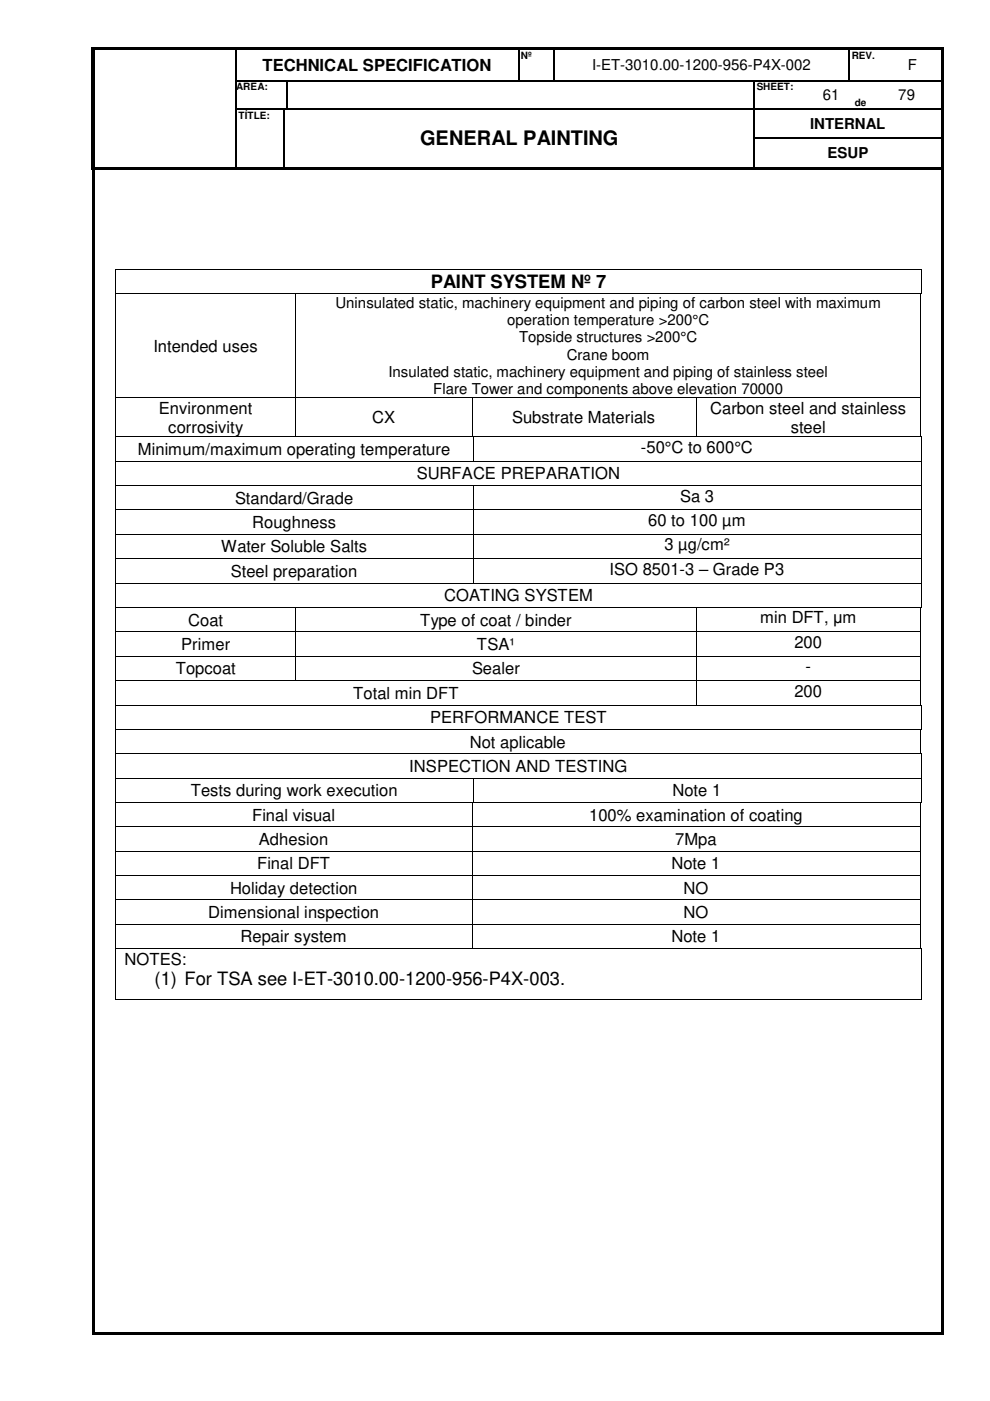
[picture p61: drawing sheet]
<svg xmlns="http://www.w3.org/2000/svg" width="210mm" height="297mm" viewBox="0 0 210 297" stroke-linecap="round" stroke-linejoin="round" font-family="sans-serif">
<defs><g id="words">
<text font-size="4.2" x="89.1" y="30.8">GENERAL PAINTING</text>
<g font-size="3.9">
<text x="91.3" y="61">PAINT SYSTEM Nº 7</text>
<text x="32.8" y="208.9">(1) For TSA see I-ET-3010.00-1200-956-P4X-003.</text>
</g>
<g font-size="3.5">
<text x="55.6" y="15">TECHNICAL SPECIFICATION</text>
<text x="32.5" y="74.5">Intended uses</text>
<text x="33.7" y="87.7">Environment</text>
<text x="78.9" y="89.7">CX</text>
<text x="108.6" y="89.7">Substrate Materials</text>
<text x="150.6" y="87.7">Carbon steel and stainless</text>
<text x="35.7" y="91.8">corrosivity</text>
<text x="167.6" y="91.8">steel</text>
<text x="29.3" y="96.5">Minimum/maximum operating temperature</text>
<text x="88.3" y="101.6">SURFACE PREPARATION</text>
<text x="135.9" y="96">-50°C to 600°C</text>
<text x="49.8" y="106.8">Standard/Grade</text>
<text x="144.2" y="106.3">Sa 3</text>
<text x="53.5" y="112">Roughness</text>
<text x="137.5" y="111.5">60 to 100 µm</text>
<text x="46.9" y="117.1">Water Soluble Salts</text>
<text x="140.9" y="116.7">3 µg/cm²</text>
<text x="48.9" y="122.3">Steel preparation</text>
<text x="129.2" y="121.8">ISO 8501-3 – Grade P3</text>
<text x="94.1" y="127.5">COATING SYSTEM</text>
<text x="38.4" y="137.8">Primer</text>
<text x="39.9" y="132.6">Coat</text>
<text x="89.1" y="132.6">Type of coat / binder</text>
<text x="101.1" y="137.8">TSA¹</text>
<text x="161.2" y="132.2">min DFT, µm</text>
<text x="168.4" y="137.3">200</text>
<text x="37.3" y="143">Topcoat</text>
<text x="100.1" y="143">Sealer</text>
<text x="170.8" y="142.5">-</text>
<text x="74.9" y="148.2">Total min DFT</text>
<text x="168.4" y="147.7">200</text>
<text x="91.2" y="153.3">PERFORMANCE TEST</text>
<text x="99.6" y="158.5">Not aplicable</text>
<text x="86.8" y="163.7">INSPECTION AND TESTING</text>
<text x="40.4" y="168.8">Tests during work execution</text>
<text x="53.5" y="174">Final visual</text>
<text x="124.9" y="174">100% examination of coating</text>
<text x="142.6" y="168.8">Note 1</text>
<text x="54.9" y="179.2">Adhesion</text>
<text x="143.2" y="179.2">7Mpa</text>
<text x="54.5" y="184.3">Final DFT</text>
<text x="142.4" y="184.3">Note 1</text>
<text x="48.8" y="189.5">Holiday detection</text>
<text x="144.9" y="189.5">NO</text>
<text x="44.2" y="194.6">Dimensional inspection</text>
<text x="144.9" y="194.6">NO</text>
<text x="51" y="199.8">Repair system</text>
<text x="142.4" y="199.8">Note 1</text>
<text x="26.4" y="204.5">NOTES:</text>
</g>
<g font-size="3.2">
<text x="125.5" y="14.9">I-ET-3010.00-1200-956-P4X-002</text>
<text x="192.5" y="14.9">F</text>
<text x="174.5" y="21.3">61</text>
<text x="190.5" y="21.3">79</text>
<text x="171.7" y="27.3">INTERNAL</text>
<text x="175.5" y="33.5">ESUP</text>
<text x="71.1" y="65.3">Uninsulated static, machinery equipment and piping of carbon steel with maximum</text>
<text x="107.5" y="69">operation temperature &gt;200°C</text>
<text x="110.1" y="72.6">Topside structures &gt;200°C</text>
<text x="120.2" y="76.2">Crane boom</text>
<text x="82.3" y="79.9">Insulated static, machinery equipment and piping of stainless steel</text>
<text x="91.9" y="83.6">Flare Tower and components above elevation 70000</text>
</g>
<g font-size="2.1">
<text x="110.4" y="12.4">Nº</text>
<text x="180.6" y="12.4">REV.</text>
<text x="50.1" y="19.2">AREA:</text>
<text x="160.4" y="19.2">SHEET:</text>
<text x="181.2" y="22.4">de</text>
<text x="50.6" y="25.1">TÍTLE:</text>
</g>
</g></defs>
<g fill="#000">
<path d="M19.4 10.5h.8zM19.4 10h.8v.5h-.8zM19.4 10.5h.8v6.5h-.8zM19.4 17h.8v.3h-.8zM20.2 10h29.6v.5h-29.6zM49.8 10.5h.3zM49.8 10h.5v.5h-.5zM49.8 17h.3v.3h-.3zM50.3 10h59.5v.5h-59.5zM60.6 17h.2v.3h-.2zM109.8 10.5h.3zM109.8 10h.5v.5h-.5z"/>
<path d="M109.8 17h.3v.3h-.3zM110.3 10h7v.5h-7zM117.3 10.5h.3zM117.3 10h.5v.5h-.5zM117.3 17h.3v.3h-.3zM117.8 10h62v.5h-62zM159.8 17h.3v.3h-.3zM172.5 17h.2v.3h-.2zM179.8 10.5h.3zM179.8 10h.5v.5h-.5zM179.8 17h.3v.3h-.3zM180.1 17h.2v.3h-.2z"/>
<path d="M180.3 10h7.2v.5h-7.2zM185 17h.3v.3h-.3zM187.5 10h.5v.5h-.5zM187.5 17h.2v.3h-.2zM188 10h11.5v.5h-11.5zM199.5 10h.5v.5h-.5zM199.5 10.5h.5v6.5h-.5zM199.5 17h.5v.3h-.5zM19.4 17.3h.8v5.7h-.8zM19.4 23h.8v.2h-.8zM19.4 23.2h.8v6h-.8zM19.4 29.2h.8v.3h-.8z"/>
<path d="M19.4 29.5h.8v5.9h-.8zM19.4 35.4h.8v.5h-.8zM19.5 35.9l.5 .1zM20.2 35.4h.5v.5h-.5zM20.7 35.4h29.1v.5h-29.1zM49.8 23h.3v.2h-.3zM49.8 29.2h.3v.3h-.3zM49.8 35.4h.5v.5h-.5zM50.3 35.4h9.8v.5h-9.8zM60.1 23h.3v.2h-.3zM60.1 29.2h.4v.3h-.4zM60.1 35.4h.5v.5h-.5z"/>
<path d="M60.4 23h.2v.2h-.2zM60.6 23h.2v.2h-.2zM60.6 35.4h99.2v.5h-99.2zM159.8 23h.3v.2h-.3zM159.8 29.2h.3v.3h-.3zM159.8 35.4h.5v.5h-.5zM160.3 35.4h39.2v.5h-39.2zM172.5 23h.2v.2h-.2zM180 23h.2v.2h-.2zM185 23h.3v.2h-.3zM199.5 17.3h.5v5.7h-.5zM199.5 23h.5v.2h-.5z"/>
<path d="M199.5 23.2h.5v6h-.5zM199.5 29.2h.5v.3h-.5zM199.5 29.5h.5v5.9h-.5zM199.5 35.4h.5v.6h-.5zM24.4 57h.2v.1h-.2zM195.3 57h.2v.1h-.2zM24.4 62.1h.2v.2h-.2zM62.7 62.1h.1v.2h-.1zM195.1 62.1h.1v.2h-.1zM195.2 62.1h.2v.2h-.2zM195.3 62.1h.2v.2h-.2zM24.4 84.2h.2v.2h-.2z"/>
<path d="M24.4 92.5h.2v.2h-.2zM24.4 97.7h.2v.2h-.2zM62.7 84.2h.1v.2h-.1zM62.7 92.5h.1v.2h-.1zM100 84.2h.2v.2h-.2zM100 92.5h.2v.2h-.2zM100.2 92.5v.2zM100.2 92.5h.2v.2h-.2zM100.2 97.7h.2v.2h-.2zM147.5 84.2h.2v.2h-.2zM147.5 92.5h.2v.2h-.2zM195.1 84.2h.1v.2h-.1z"/>
<path d="M195.1 92.5h.1v.2h-.1zM195.2 92.5h.2v.2h-.2zM195.3 92.5h.2v.2h-.2zM195.3 97.7h.2v.2h-.2zM24.4 102.9h.2v.1h-.2zM24.4 108h.2v.2h-.2zM24.4 113.2h.2v.2h-.2zM24.4 118.4h.2v.1h-.2zM100.2 102.9h.2v.1h-.2zM100.2 108h.2v.2h-.2zM100.2 113.2h.2v.2h-.2zM100.2 118.4h.2v.1h-.2z"/>
<path d="M195.3 102.9h.2v.1h-.2zM195.3 108h.2v.2h-.2zM195.3 113.2h.2v.2h-.2zM195.3 118.4h.2v.1h-.2zM24.4 123.5h.2v.2h-.2zM24.4 128.7h.2v.2h-.2zM24.4 133.9h.2v.1h-.2zM24.4 139h.2v.2h-.2zM62.7 128.7h.1v.2h-.1zM62.7 133.9h.1v.1h-.1zM62.7 139h.1v.2h-.1zM100.2 123.5h.2v.2h-.2z"/>
<path d="M147.5 128.7h.2v.2h-.2zM147.5 133.9h.2v.1h-.2zM147.5 139h.2v.2h-.2zM195.1 128.7h.1v.2h-.1zM195.1 133.9h.1v.1h-.1zM195.1 139h.1v.2h-.1zM195.2 128.7h.2v.2h-.2zM195.3 123.5h.2v.2h-.2zM195.3 128.7h.2v.2h-.2zM24.4 144.2h.2v.2h-.2zM24.4 149.4h.2v.2h-.2zM24.4 154.6h.2v.1h-.2z"/>
<path d="M24.4 159.7h.2v.2h-.2zM62.7 144.2h.1v.2h-.1zM147.5 144.2h.2v.2h-.2zM147.5 149.4h.2v.2h-.2zM195.1 144.2h.1v.2h-.1zM195.1 149.4h.1v.2h-.1zM195.1 154.6h.1v.1h-.1zM195.1 159.7h.1v.2h-.1zM195.2 149.4h.2v.2h-.2zM195.2 154.6h.2v.1h-.2zM195.2 159.7h.2v.2h-.2zM195.3 149.4h.2v.2h-.2z"/>
<path d="M195.3 154.6h.2v.1h-.2zM195.3 159.7h.2v.2h-.2zM24.4 164.9h.2v.2h-.2zM24.4 170.1h.2v.1h-.2zM24.4 175.2h.2v.2h-.2zM100 170.1h.2v.1h-.2zM100 175.2h.2v.2h-.2zM100.2 170.1v.1zM100.2 164.9h.2v.2h-.2zM100.2 170.1h.2v.1h-.2zM195.1 170.1h.1v.1h-.1zM195.1 175.2h.1v.2h-.1z"/>
<path d="M195.2 170.1h.2v.1h-.2zM195.3 164.9h.2v.2h-.2zM195.3 170.1h.2v.1h-.2zM24.4 180.4h.2v.2h-.2zM24.4 185.5h.2v.2h-.2zM24.4 190.7h.2v.2h-.2zM24.4 195.9h.2v.1h-.2zM100 180.4h.2v.2h-.2zM100 185.5h.2v.2h-.2zM100 190.7h.2v.2h-.2zM100 195.9h.2v.1h-.2zM195.1 180.4h.1v.2h-.1z"/>
<path d="M195.1 185.5h.1v.2h-.1zM195.1 190.7h.1v.2h-.1zM195.1 195.9h.1v.1h-.1zM24.4 201h.2v.2h-.2zM24.4 211.9h.2v.1h-.2zM100 201h.2v.2h-.2zM195.1 201h.1v.2h-.1zM195.2 201h.2v.2h-.2zM195.3 201h.2v.2h-.2zM195.3 211.9h.2v.1h-.2zM19.5 36h.5v246.5h-.5zM19.5 282.5h.5v.5h-.5z"/>
<path d="M20 282.5h179.5v.5h-179.5zM199.5 36h.5v246.5h-.5zM199.5 282.5h.5v.5h-.5z"/>
</g>
<path d="M50 10.5v6.5M50 17.3v5.7M60.7 17.3v5.7M117.5 10.5v6.5M50 23.2v6M50 29.5v5.9M60.3 23.2v6M60.3 29.5v5.9" fill="none" stroke="#000" stroke-width=".34"/>
<g fill="none" stroke="#000" stroke-width=".25">
<path d="M50.1 17.1h10.5M60.8 17.1h49M109.9 10.5v6.5M110.1 17.1h7.2M117.6 17.1h42.2M159.9 17.3v5.7M160.1 17.1h12.4M172.7 17.1h7.1M180 10.5v6.5M180.3 17.1h4.7M185.3 17.1h2.2M187.7 17.1h11.8"/>
<path d="M50.1 23.1h10M60.8 23.1h99M159.9 23.2v6M159.9 29.5v5.9M160.1 23.1h12.4M160.1 29.3h39.4M172.7 23.1h7.3M180.2 23.1h4.8M185.3 23.1h14.2"/>
</g>
<g fill="none" stroke="#000" stroke-width=".21">
<path d="M24.5 57.1v5M24.6 57.1h170.7M195.4 57.1v5M24.5 62.3v21.9M24.6 62.2h38.1M62.7 62.3v21.9M62.8 62.2h132.3M195.2 62.3v21.9M24.5 84.4v8.1M24.5 92.7v5M24.5 97.9v5M24.6 84.3h38.1"/>
<path d="M24.6 92.6h38.1M24.6 97.8h75.6M62.7 84.4v8.1M62.8 84.3h37.2M62.8 92.6h37.2M100.1 84.4v8.1M100.2 84.3h47.3M100.3 92.7v5M100.4 92.6h47.1M100.4 97.8h94.9M147.6 84.4v8.1M147.7 84.3h47.4"/>
<path d="M147.7 92.6h47.4M195.2 84.4v8.1M195.4 92.7v5M195.4 97.9v5M24.5 103v5M24.5 108.2v5M24.5 113.4v5M24.5 118.5v5M24.6 103h75.6M24.6 108.1h75.6M24.6 113.3h75.6M24.6 118.4h75.6"/>
<path d="M100.3 103v5M100.3 108.2v5M100.3 113.4v5M100.3 118.5v5M100.4 103h94.9M100.4 108.1h94.9M100.4 113.3h94.9M100.4 118.4h94.9M195.4 103v5M195.4 108.2v5M195.4 113.4v5M195.4 118.5v5"/>
<path d="M24.5 123.7v5M24.5 128.9v5M24.5 134v5M24.5 139.2v5M24.6 123.6h75.6M24.6 128.8h38.1M24.6 133.9h38.1M24.6 139.1h38.1M62.7 128.9v5M62.7 134v5M62.7 139.2v5M62.8 128.8h84.7"/>
<path d="M62.8 133.9h84.7M62.8 139.1h84.7M100.4 123.6h94.9M147.6 128.9v5M147.6 134v5M147.6 139.2v5M147.7 128.8h47.4M147.7 133.9h47.4M147.7 139.1h47.4M195.2 128.9v5M195.2 134v5M195.2 139.2v5"/>
<path d="M195.4 123.7v5M24.5 144.4v5M24.5 149.6v5M24.5 154.7v5M24.5 159.9v5M24.6 144.3h38.1M24.6 149.5h122.9M24.6 154.6h170.5M24.6 159.8h170.5M62.8 144.3h84.7M147.6 144.4v5M147.7 144.3h47.4"/>
<path d="M147.7 149.5h47.4M195.2 144.4v5M195.2 154.7v5M195.4 149.6v5M195.4 159.9v5M24.5 165.1v5M24.5 170.2v5M24.5 175.4v5M24.6 165h75.6M24.6 170.1h75.4M24.6 175.3h75.4M100.1 170.2v5"/>
<path d="M100.1 175.4v5M100.2 175.3h94.9M100.3 165.1v5M100.4 165h94.9M100.4 170.1h94.7M195.2 170.2v5M195.2 175.4v5M195.4 165.1v5M24.5 180.6v4.9M24.5 185.7v5M24.5 190.9v5M24.5 196v5"/>
<path d="M24.6 180.5h75.4M24.6 185.6h75.4M24.6 190.8h75.4M24.6 196h75.4M100.1 180.6v4.9M100.1 185.7v5M100.1 190.9v5M100.1 196v5M100.2 180.5h94.9M100.2 185.6h94.9M100.2 190.8h94.9M100.2 196h94.9"/>
<path d="M195.2 180.6v4.9M195.2 185.7v5M195.2 190.9v5M195.2 196v5M24.5 201.2v10.7M24.6 201.1h75.4M24.6 212h170.7M100.2 201.1h94.9M195.4 201.2v10.7"/>
</g>
<use href="#words"/>
</svg>
